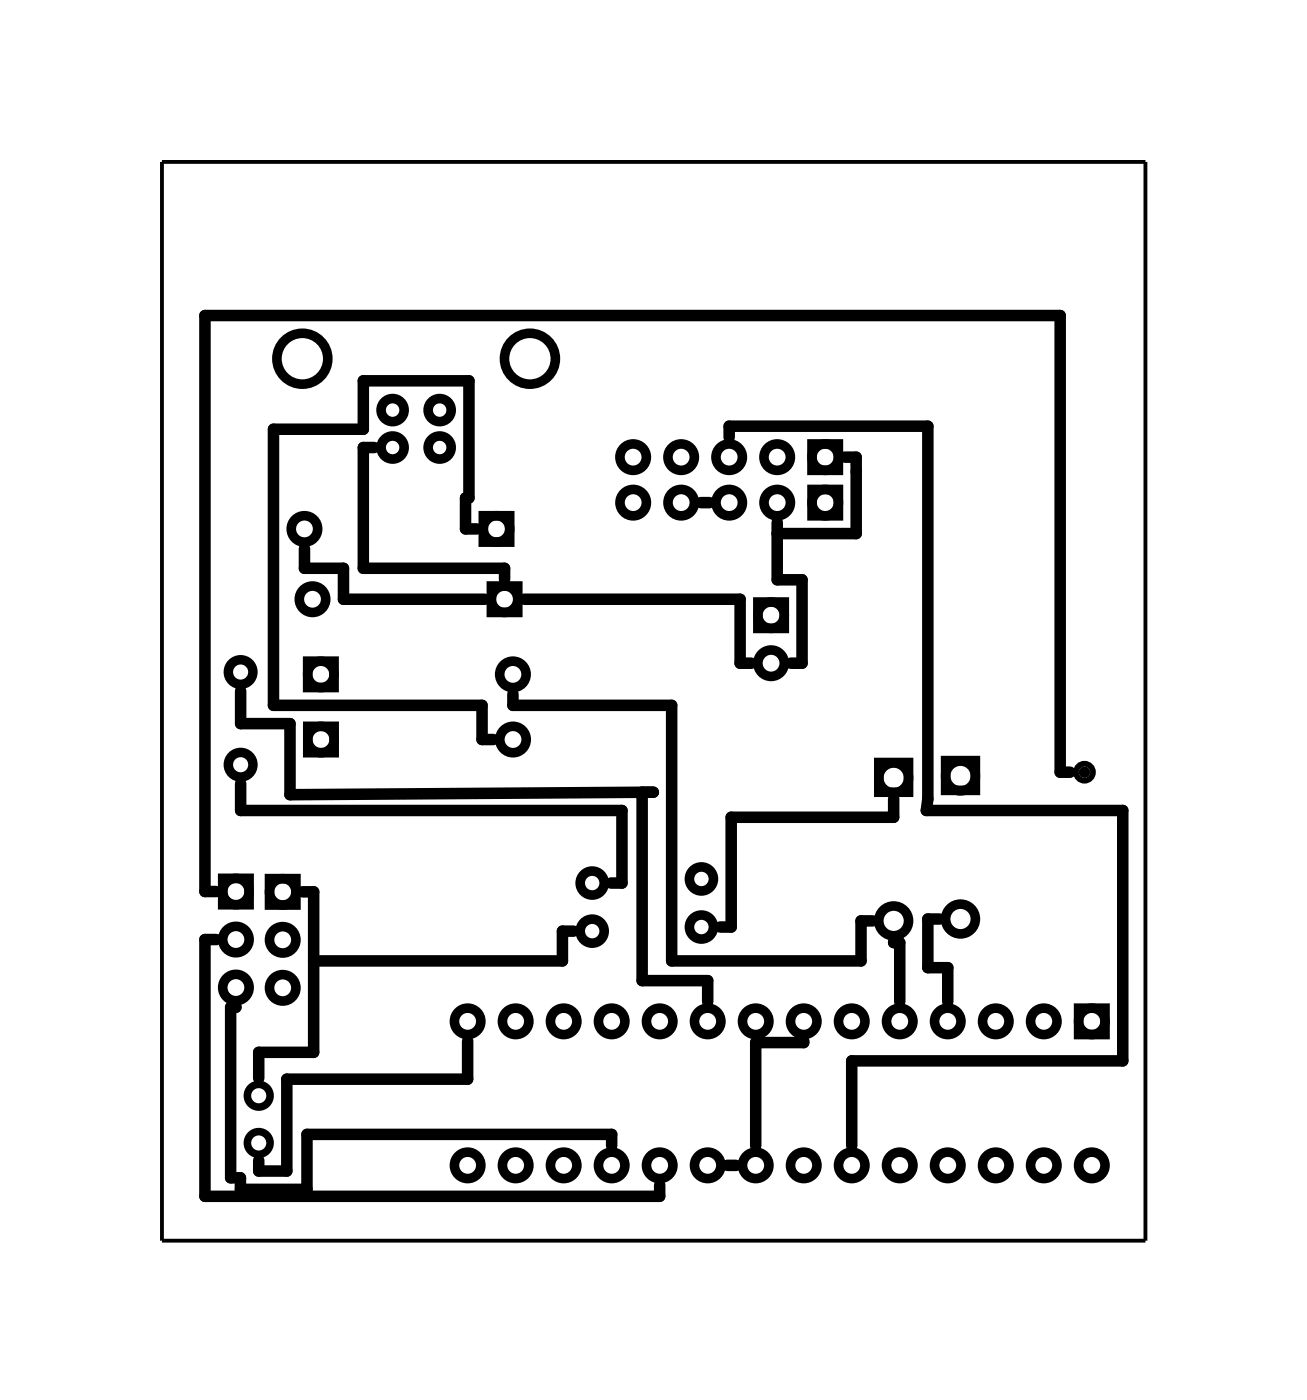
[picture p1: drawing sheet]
<svg xmlns="http://www.w3.org/2000/svg" width="69mm" height="74mm" viewBox="0 0 69 74" stroke-linecap="round" stroke-linejoin="round" font-family="sans-serif">
<path d="M8.6 8.6h52v57.1h-52z" fill="none" stroke="#000" stroke-width=".2"/>
<circle cx="57.4" cy="40.9" r=".45" fill="none" stroke="#000" stroke-width=".3"/>
<circle cx="57.4" cy="40.9" r=".3" fill="#000"/>
<g fill="none" stroke="#000" stroke-width=".51">
<path d="M16.3 35h1.4v1.4h-1.4zM16.3 38.4h1.4v1.4h-1.4zM25.6 27.3h1.4v1.4h-1.4zM26 31h1.4v1.4h-1.4zM40.1 31.9h1.4v1.4h-1.4zM43 23.5h1.4v1.4h-1.4zM43 25.9h1.4v1.4h-1.4zM11.8 46.5h1.4v1.4h-1.4zM14.3 46.5h1.4v1.4h-1.4zM46.5 40.3h1.6v1.6h-1.6zM50 40.2h1.6v1.6h-1.6zM57.1 53.3h1.4v1.4h-1.4z"/>
<circle cx="16" cy="19" r="1.35"/>
<circle cx="28" cy="19" r="1.35"/>
<circle cx="16.1" cy="28" r=".7"/>
<circle cx="16.5" cy="31.7" r=".7"/>
<circle cx="17" cy="35.7" r=".7"/>
<circle cx="17" cy="39.1" r=".7"/>
<circle cx="20.8" cy="21.7" r=".61"/>
<circle cx="20.8" cy="23.7" r=".61"/>
<circle cx="23.3" cy="21.7" r=".61"/>
<circle cx="23.3" cy="23.7" r=".61"/>
<circle cx="26.3" cy="28" r=".7"/>
<circle cx="26.7" cy="31.7" r=".7"/>
<circle cx="27.1" cy="35.7" r=".7"/>
<circle cx="27.1" cy="39.1" r=".7"/>
<circle cx="33.5" cy="24.2" r=".7"/>
<circle cx="33.5" cy="26.6" r=".7"/>
<circle cx="36" cy="24.2" r=".7"/>
<circle cx="36" cy="26.6" r=".7"/>
<circle cx="38.6" cy="24.2" r=".7"/>
<circle cx="38.6" cy="26.6" r=".7"/>
<circle cx="40.8" cy="32.6" r=".7"/>
<circle cx="40.8" cy="35.1" r=".7"/>
<circle cx="41.1" cy="24.2" r=".7"/>
<circle cx="41.1" cy="26.6" r=".7"/>
<circle cx="43.7" cy="24.2" r=".7"/>
<circle cx="43.7" cy="26.6" r=".7"/>
<circle cx="12.5" cy="49.7" r=".7"/>
<circle cx="12.5" cy="52.3" r=".7"/>
<circle cx="12.5" cy="47.2" r=".7"/>
<circle cx="15" cy="49.7" r=".7"/>
<circle cx="15" cy="52.3" r=".7"/>
<circle cx="15" cy="47.2" r=".7"/>
<circle cx="24.7" cy="54" r=".7"/>
<circle cx="27.3" cy="54" r=".7"/>
<circle cx="29.8" cy="54" r=".7"/>
<circle cx="31.3" cy="46.7" r=".64"/>
<circle cx="31.3" cy="49.3" r=".64"/>
<circle cx="32.4" cy="54" r=".7"/>
<circle cx="34.9" cy="54" r=".7"/>
<circle cx="37.1" cy="49.1" r=".64"/>
<circle cx="37.1" cy="46.5" r=".64"/>
<circle cx="37.4" cy="54" r=".7"/>
<circle cx="40" cy="54" r=".7"/>
<circle cx="42.5" cy="54" r=".7"/>
<circle cx="45.1" cy="54" r=".7"/>
<circle cx="47.3" cy="41.2" r=".79"/>
<circle cx="47.3" cy="48.7" r=".79"/>
<circle cx="47.6" cy="54" r=".7"/>
<circle cx="50.1" cy="54" r=".7"/>
<circle cx="50.8" cy="41.1" r=".79"/>
<circle cx="50.8" cy="48.6" r=".79"/>
<circle cx="52.7" cy="54" r=".7"/>
<circle cx="55.2" cy="54" r=".7"/>
<circle cx="57.8" cy="54" r=".7"/>
<circle cx="24.7" cy="61.7" r=".7"/>
<circle cx="27.3" cy="61.7" r=".7"/>
<circle cx="29.8" cy="61.7" r=".7"/>
<circle cx="32.4" cy="61.7" r=".7"/>
<circle cx="34.9" cy="61.7" r=".7"/>
<circle cx="37.4" cy="61.7" r=".7"/>
<circle cx="40" cy="61.7" r=".7"/>
<circle cx="42.5" cy="61.7" r=".7"/>
<circle cx="45.1" cy="61.7" r=".7"/>
<circle cx="47.6" cy="61.7" r=".7"/>
<circle cx="50.1" cy="61.7" r=".7"/>
<circle cx="52.7" cy="61.7" r=".7"/>
<circle cx="55.2" cy="61.7" r=".7"/>
<circle cx="57.8" cy="61.7" r=".7"/>
</g>
<g fill="none" stroke="#000" stroke-width=".4">
<circle cx="13.7" cy="58" r=".6"/>
<circle cx="13.7" cy="60.5" r=".6"/>
</g>
<g fill="none" stroke="#000" stroke-width=".5">
<circle cx="12.7" cy="35.6" r=".65"/>
<circle cx="12.7" cy="40.5" r=".65"/>
</g>
<g fill="none" stroke="#000" stroke-width=".61">
<path d="M12.7 36.6v1.7h2.6v3.8l19.3-.2h-.6v10h3.4v1.1M16.1 29v1.1h2.1v1.6h7.4M19.8 23.7h-.6v6.4h7.5v.6M25.2 28h-.6v-1.6h.2v-6.2h-5.6v2.5h-4.7v14.6h11v1.8h.6M27.1 36.7v.6h8.4v13.5h10.1v-2.1h.6M27.7 31.7h11.5v3.4h.5M37.1 26.6h.4M38.6 23.1v-.5h10.5v19.7l-.1 .6h10.4v13.2h-14.3v4.5M41.1 27.6v3.1h1.3v4.4h-.6M44.7 24.2h.6v4h-4.2M11.4 49.7h-.6v13.6h24.1v-.6M12.5 53.3h-.3v9h.5v.6h3.5v-2.9h16.2v.6"/>
<path d="M12.5 53.3h.1M12.7 41.5v1.4h20.2v3.8h-.6M16 47.2h.6v8.5h-2.9v1.4M24.7 55.1v2h-9.5v4.9h-1.5v-.6M30.3 49.3h-.5v1.5h-13.2M42.5 55.1v.1h-2.5v5.4M47.3 42.3v.9h-8.6v5.9h-.6M47.3 49.8l.3 .1v3.1M49.7 48.6h-.6v2.6h1v1.8M56.6 40.9h-.5v-24.2h-45.3v30.5h.6M38.5 61.7h.4"/>
</g>
</svg>
